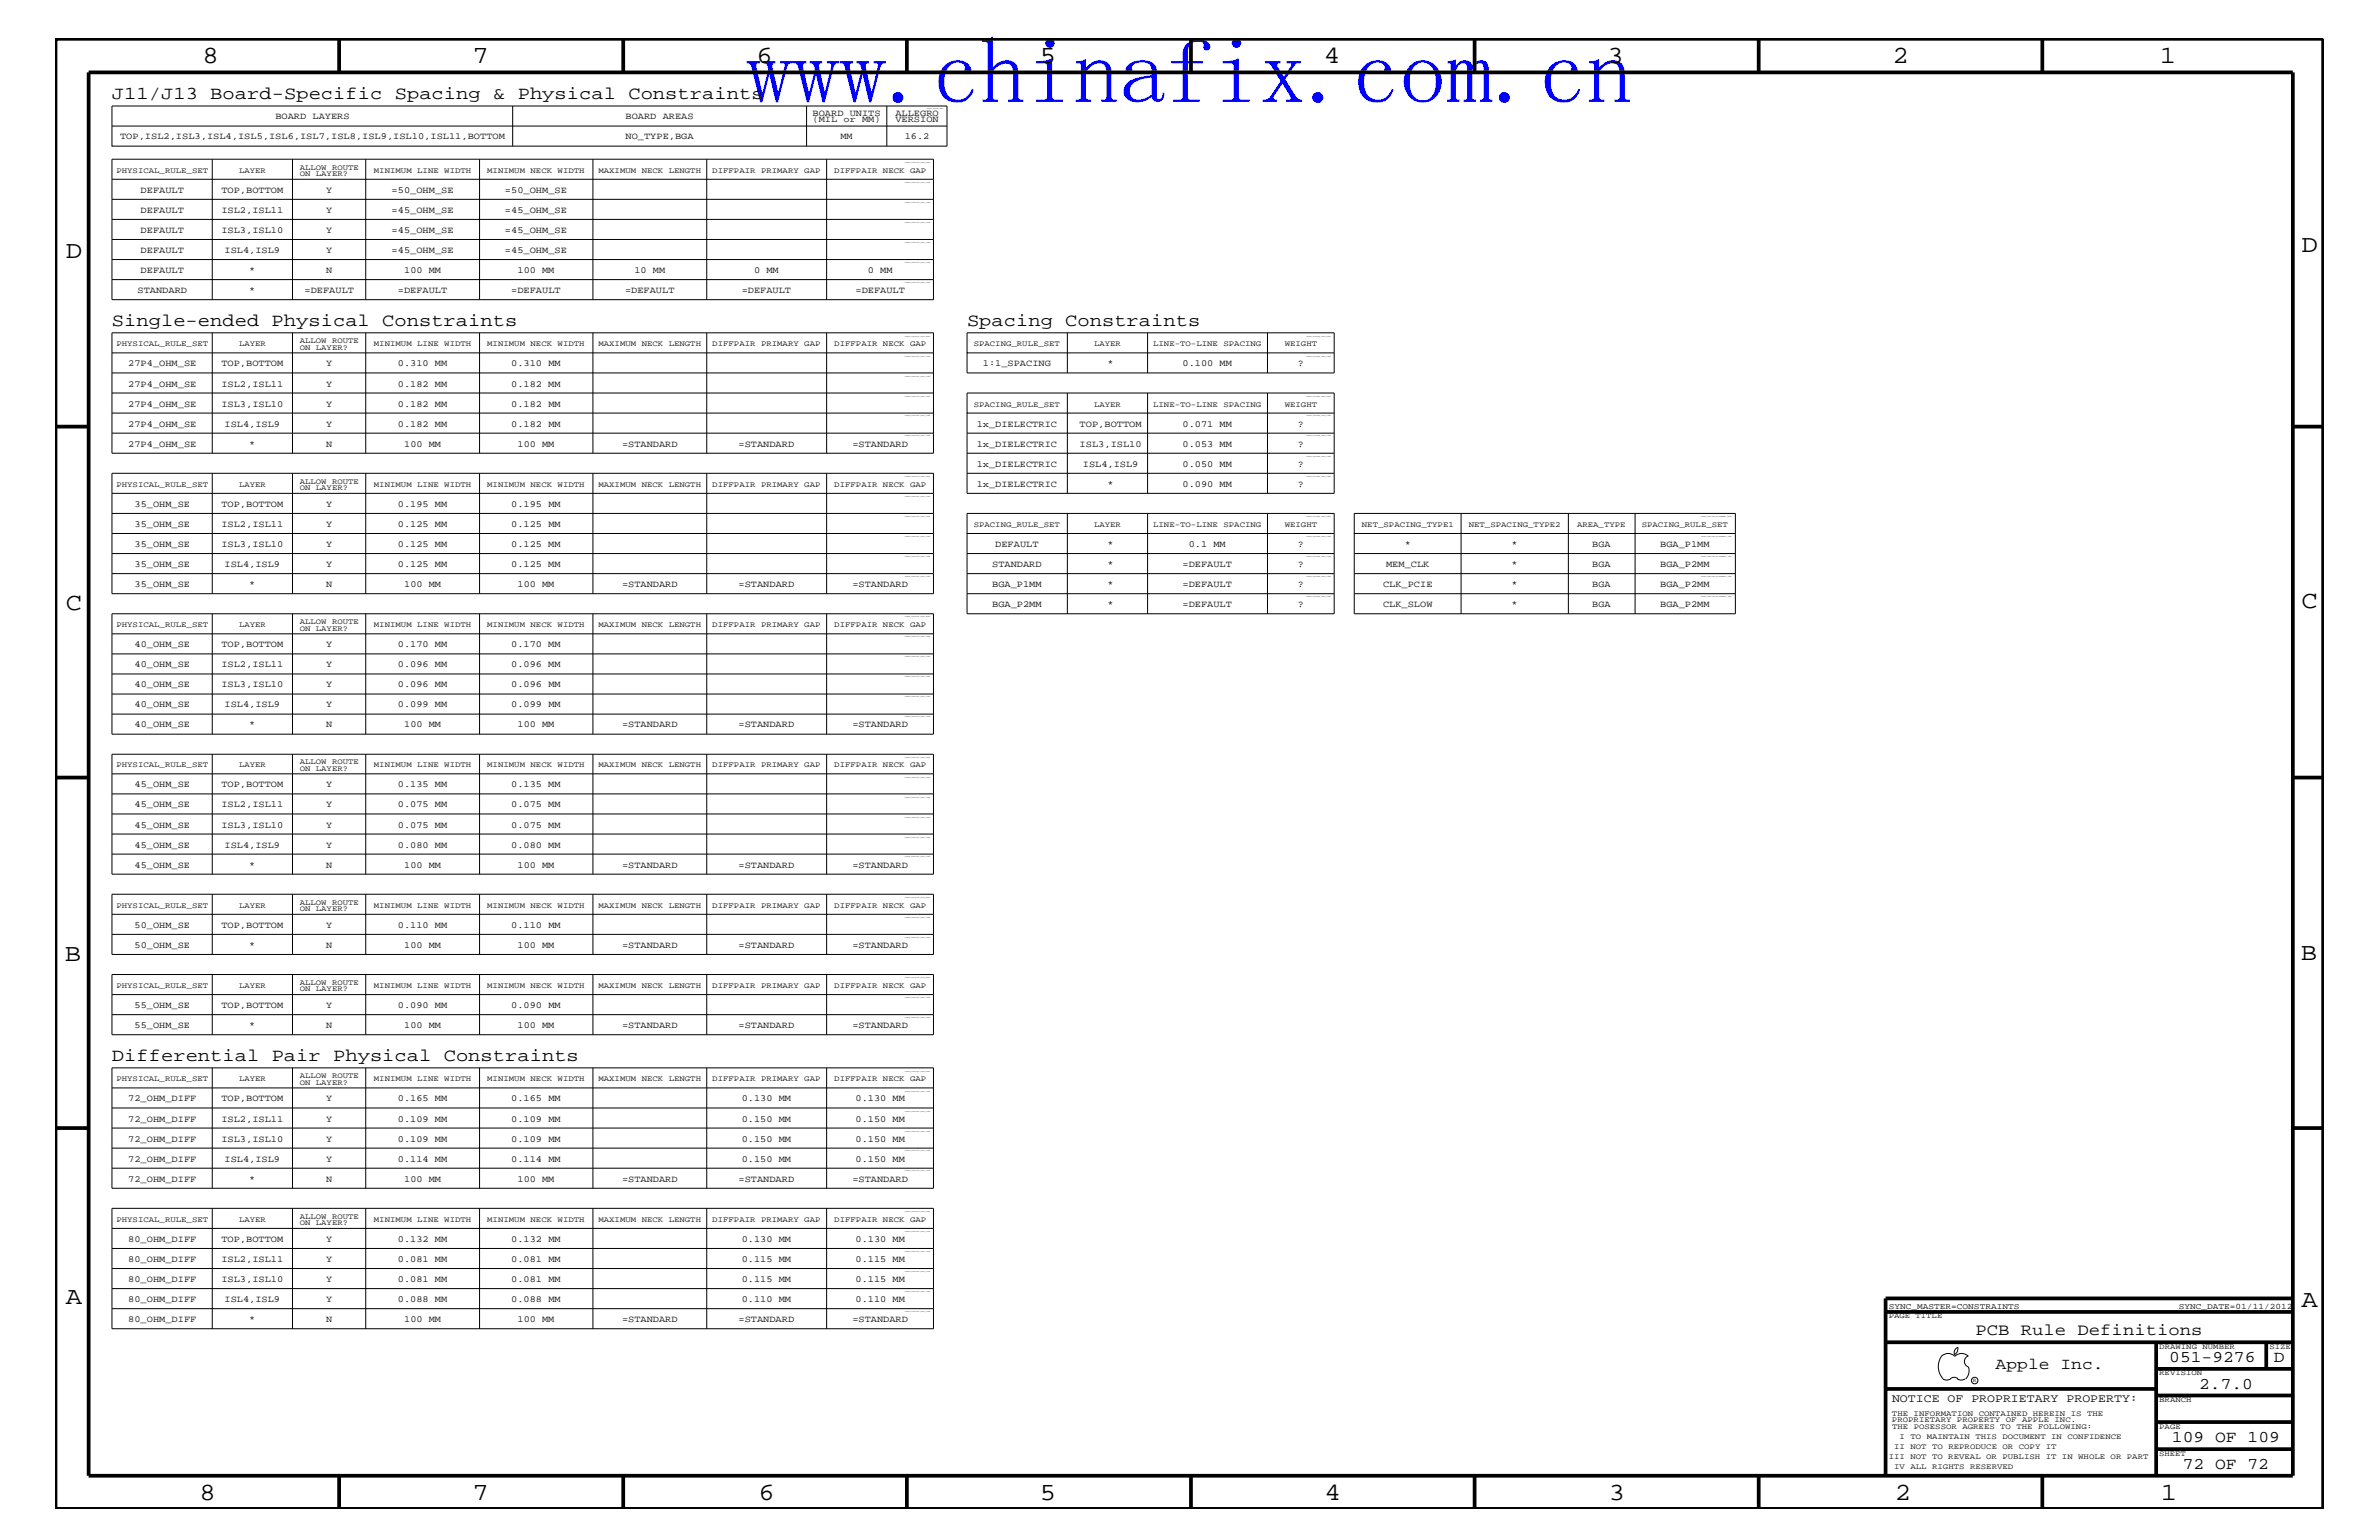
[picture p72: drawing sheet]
<svg xmlns="http://www.w3.org/2000/svg" width="432mm" height="279mm" viewBox="0 0 432 279" stroke-linecap="round" stroke-linejoin="round" font-family="sans-serif">
<defs><g id="words">
<text font-size="16.9" fill="#00f" x="135.5" y="18.7">www.chinafix.com.cn</text>
<g font-size="4.5">
<text x="36.7" y="11.5">8</text>
<text x="85.8" y="11.5">7</text>
<text x="137.3" y="11.5">6</text>
<text x="188.7" y="11.5">5</text>
<text x="240.3" y="11.5">4</text>
<text x="291.8" y="11.5">3</text>
<text x="343.5" y="11.5">2</text>
<text x="392" y="11.5">1</text>
<text x="11.9" y="46.8">D</text>
<text x="417.8" y="45.7">D</text>
<text x="11.9" y="110.6">C</text>
<text x="417.8" y="110.3">C</text>
<text x="11.8" y="174.3">B</text>
<text x="417.6" y="174.2">B</text>
<text x="11.9" y="236.7">A</text>
<text x="417.8" y="237.1">A</text>
<text x="36.2" y="272.1">8</text>
<text x="85.8" y="272.1">7</text>
<text x="137.7" y="272.1">6</text>
<text x="188.7" y="272.1">5</text>
<text x="240.4" y="272.1">4</text>
<text x="292" y="272.1">3</text>
<text x="343.9" y="272.1">2</text>
<text x="392.2" y="272.1">1</text>
</g>
<g font-size="3.3">
<text x="20.3" y="18">J11/J13 Board-Specific Spacing &amp; Physical Constraints</text>
<text x="20.3" y="59.2">Single-ended Physical Constraints</text>
<text x="175.5" y="59.2">Spacing Constraints</text>
<text x="20.3" y="192.6">Differential Pair Physical Constraints</text>
</g>
<g font-size="3">
<text x="358.5" y="242.3">PCB Rule Definitions</text>
<text x="362.2" y="248.4">Apple Inc.</text>
<text x="393.7" y="247.1">051-9276</text>
<text x="399.2" y="252">2.7.0</text>
<text x="412.7" y="247.1">D</text>
<text x="394.2" y="261.6">109 OF 109</text>
<text x="396.2" y="266.6">72 OF 72</text>
</g>
<text font-size="2.1" x="343.4" y="254.4">NOTICE OF PROPRIETARY PROPERTY:</text>
<g font-size="1.7">
<text x="50" y="21.6">BOARD LAYERS</text>
<text x="113.5" y="21.6">BOARD AREAS</text>
<text x="147.5" y="22.2">(MIL or MM)</text>
<text x="147.5" y="21">BOARD UNITS</text>
<text x="162.5" y="22.2">VERSION</text>
<text x="162.5" y="21">ALLEGRO</text>
<text x="21.8" y="25.3">TOP,ISL2,ISL3,ISL4,ISL5,ISL6,ISL7,ISL8,ISL9,ISL10,ISL11,BOTTOM</text>
<text x="113.5" y="25.3">NO_TYPE,BGA</text>
<text x="152.6" y="25.3">MM</text>
<text x="164.2" y="25.3">16.2</text>
<text x="25.5" y="35">DEFAULT</text>
<text x="40.2" y="35">TOP,BOTTOM</text>
<text x="59.2" y="35">Y</text>
<text x="71.1" y="35">=50_OHM_SE</text>
<text x="91.7" y="35">=50_OHM_SE</text>
<text x="25.5" y="38.6">DEFAULT</text>
<text x="40.2" y="38.6">ISL2,ISL11</text>
<text x="59.2" y="38.6">Y</text>
<text x="71.1" y="38.6">=45_OHM_SE</text>
<text x="91.7" y="38.6">=45_OHM_SE</text>
<text x="25.5" y="42.3">DEFAULT</text>
<text x="25.5" y="45.9">DEFAULT</text>
<text x="40.2" y="42.3">ISL3,ISL10</text>
<text x="40.8" y="45.9">ISL4,ISL9</text>
<text x="59.2" y="42.3">Y</text>
<text x="59.2" y="45.9">Y</text>
<text x="71.1" y="42.3">=45_OHM_SE</text>
<text x="71.1" y="45.9">=45_OHM_SE</text>
<text x="91.7" y="42.3">=45_OHM_SE</text>
<text x="91.7" y="45.9">=45_OHM_SE</text>
<text x="25" y="53.2">STANDARD</text>
<text x="25.5" y="49.6">DEFAULT</text>
<text x="45.3" y="53.2">*</text>
<text x="45.3" y="49.6">*</text>
<text x="55.3" y="53.2">=DEFAULT</text>
<text x="59.2" y="49.6">N</text>
<text x="72.2" y="53.2">=DEFAULT</text>
<text x="73.4" y="49.6">100 MM</text>
<text x="92.8" y="53.2">=DEFAULT</text>
<text x="93.9" y="49.6">100 MM</text>
<text x="113.5" y="53.2">=DEFAULT</text>
<text x="115.1" y="49.6">10 MM</text>
<text x="134.6" y="53.2">=DEFAULT</text>
<text x="136.9" y="49.6">0 MM</text>
<text x="155.3" y="53.2">=DEFAULT</text>
<text x="157.5" y="49.6">0 MM</text>
<text x="23.3" y="70.1">27P4_OHM_SE</text>
<text x="23.3" y="66.5">27P4_OHM_SE</text>
<text x="40.2" y="70.1">ISL2,ISL11</text>
<text x="40.2" y="66.5">TOP,BOTTOM</text>
<text x="59.2" y="70.1">Y</text>
<text x="59.2" y="66.5">Y</text>
<text x="72.2" y="70.1">0.182 MM</text>
<text x="72.2" y="66.5">0.310 MM</text>
<text x="92.8" y="70.1">0.182 MM</text>
<text x="92.8" y="66.5">0.310 MM</text>
<text x="178.4" y="66.5">1:1_SPACING</text>
<text x="201" y="66.5">*</text>
<text x="214.6" y="66.5">0.100 MM</text>
<text x="235.6" y="66.5">?</text>
<text x="23.3" y="77.4">27P4_OHM_SE</text>
<text x="23.3" y="73.8">27P4_OHM_SE</text>
<text x="40.2" y="73.8">ISL3,ISL10</text>
<text x="40.8" y="77.4">ISL4,ISL9</text>
<text x="59.2" y="77.4">Y</text>
<text x="59.2" y="73.8">Y</text>
<text x="72.2" y="77.4">0.182 MM</text>
<text x="72.2" y="73.8">0.182 MM</text>
<text x="92.8" y="77.4">0.182 MM</text>
<text x="92.8" y="73.8">0.182 MM</text>
<text x="177.3" y="77.4">1x_DIELECTRIC</text>
<text x="196" y="77.4">TOP,BOTTOM</text>
<text x="214.6" y="77.4">0.071 MM</text>
<text x="235.6" y="77.4">?</text>
<text x="23.3" y="81.1">27P4_OHM_SE</text>
<text x="45.3" y="81.1">*</text>
<text x="59.2" y="81.1">N</text>
<text x="73.4" y="81.1">100 MM</text>
<text x="93.9" y="81.1">100 MM</text>
<text x="112.9" y="81.1">=STANDARD</text>
<text x="134.1" y="81.1">=STANDARD</text>
<text x="154.7" y="81.1">=STANDARD</text>
<text x="177.3" y="81.1">1x_DIELECTRIC</text>
<text x="196" y="81.1">ISL3,ISL10</text>
<text x="214.6" y="81.1">0.053 MM</text>
<text x="235.6" y="81.1">?</text>
<text x="177.3" y="84.7">1x_DIELECTRIC</text>
<text x="177.3" y="88.3">1x_DIELECTRIC</text>
<text x="196.6" y="84.7">ISL4,ISL9</text>
<text x="201" y="88.3">*</text>
<text x="214.6" y="84.7">0.050 MM</text>
<text x="214.6" y="88.3">0.090 MM</text>
<text x="235.6" y="84.7">?</text>
<text x="235.6" y="88.3">?</text>
<text x="24.4" y="92">35_OHM_SE</text>
<text x="24.4" y="95.6">35_OHM_SE</text>
<text x="40.2" y="92">TOP,BOTTOM</text>
<text x="40.2" y="95.6">ISL2,ISL11</text>
<text x="59.2" y="92">Y</text>
<text x="59.2" y="95.6">Y</text>
<text x="72.2" y="92">0.195 MM</text>
<text x="72.2" y="95.6">0.125 MM</text>
<text x="92.8" y="92">0.195 MM</text>
<text x="92.8" y="95.6">0.125 MM</text>
<text x="24.4" y="99.3">35_OHM_SE</text>
<text x="40.2" y="99.3">ISL3,ISL10</text>
<text x="59.2" y="99.3">Y</text>
<text x="72.2" y="99.3">0.125 MM</text>
<text x="92.8" y="99.3">0.125 MM</text>
<text x="180.6" y="99.3">DEFAULT</text>
<text x="201" y="99.3">*</text>
<text x="215.8" y="99.3">0.1 MM</text>
<text x="235.6" y="99.3">?</text>
<text x="255" y="99.3">*</text>
<text x="274.4" y="99.3">*</text>
<text x="289" y="99.3">BGA</text>
<text x="301.3" y="99.3">BGA_P1MM</text>
<text x="24.4" y="102.9">35_OHM_SE</text>
<text x="24.4" y="106.5">35_OHM_SE</text>
<text x="40.8" y="102.9">ISL4,ISL9</text>
<text x="45.3" y="106.5">*</text>
<text x="59.2" y="102.9">Y</text>
<text x="59.2" y="106.5">N</text>
<text x="72.2" y="102.9">0.125 MM</text>
<text x="73.4" y="106.5">100 MM</text>
<text x="92.8" y="102.9">0.125 MM</text>
<text x="93.9" y="106.5">100 MM</text>
<text x="112.9" y="106.5">=STANDARD</text>
<text x="134.1" y="106.5">=STANDARD</text>
<text x="154.7" y="106.5">=STANDARD</text>
<text x="180.1" y="106.5">BGA_P1MM</text>
<text x="180.1" y="102.9">STANDARD</text>
<text x="201" y="102.9">*</text>
<text x="201" y="106.5">*</text>
<text x="214.6" y="106.5">=DEFAULT</text>
<text x="214.6" y="102.9">=DEFAULT</text>
<text x="235.6" y="102.9">?</text>
<text x="235.6" y="106.5">?</text>
<text x="251" y="106.5">CLK_PCIE</text>
<text x="251.6" y="102.9">MEM_CLK</text>
<text x="274.4" y="106.5">*</text>
<text x="274.4" y="102.9">*</text>
<text x="289" y="106.5">BGA</text>
<text x="289" y="102.9">BGA</text>
<text x="301.3" y="106.5">BGA_P2MM</text>
<text x="301.3" y="102.9">BGA_P2MM</text>
<text x="180.1" y="110.2">BGA_P2MM</text>
<text x="201" y="110.2">*</text>
<text x="214.6" y="110.2">=DEFAULT</text>
<text x="235.6" y="110.2">?</text>
<text x="251" y="110.2">CLK_SLOW</text>
<text x="274.4" y="110.2">*</text>
<text x="289" y="110.2">BGA</text>
<text x="301.3" y="110.2">BGA_P2MM</text>
<text x="24.4" y="117.4">40_OHM_SE</text>
<text x="40.2" y="117.4">TOP,BOTTOM</text>
<text x="59.2" y="117.4">Y</text>
<text x="72.2" y="117.4">0.170 MM</text>
<text x="92.8" y="117.4">0.170 MM</text>
<text x="24.4" y="121">40_OHM_SE</text>
<text x="24.4" y="124.7">40_OHM_SE</text>
<text x="40.2" y="121">ISL2,ISL11</text>
<text x="40.2" y="124.7">ISL3,ISL10</text>
<text x="59.2" y="121">Y</text>
<text x="59.2" y="124.7">Y</text>
<text x="72.2" y="121">0.096 MM</text>
<text x="72.2" y="124.7">0.096 MM</text>
<text x="92.8" y="121">0.096 MM</text>
<text x="92.8" y="124.7">0.096 MM</text>
<text x="24.4" y="131.9">40_OHM_SE</text>
<text x="24.4" y="128.3">40_OHM_SE</text>
<text x="40.8" y="128.3">ISL4,ISL9</text>
<text x="45.3" y="131.9">*</text>
<text x="59.2" y="128.3">Y</text>
<text x="59.2" y="131.9">N</text>
<text x="72.2" y="128.3">0.099 MM</text>
<text x="73.4" y="131.9">100 MM</text>
<text x="92.8" y="128.3">0.099 MM</text>
<text x="93.9" y="131.9">100 MM</text>
<text x="112.9" y="131.9">=STANDARD</text>
<text x="134.1" y="131.9">=STANDARD</text>
<text x="154.7" y="131.9">=STANDARD</text>
<text x="24.4" y="142.9">45_OHM_SE</text>
<text x="40.2" y="142.9">TOP,BOTTOM</text>
<text x="59.2" y="142.9">Y</text>
<text x="72.2" y="142.9">0.135 MM</text>
<text x="92.8" y="142.9">0.135 MM</text>
<text x="24.4" y="146.5">45_OHM_SE</text>
<text x="40.2" y="146.5">ISL2,ISL11</text>
<text x="59.2" y="146.5">Y</text>
<text x="72.2" y="146.5">0.075 MM</text>
<text x="92.8" y="146.5">0.075 MM</text>
<text x="24.4" y="153.8">45_OHM_SE</text>
<text x="24.4" y="150.1">45_OHM_SE</text>
<text x="40.2" y="150.1">ISL3,ISL10</text>
<text x="40.8" y="153.8">ISL4,ISL9</text>
<text x="59.2" y="150.1">Y</text>
<text x="59.2" y="153.8">Y</text>
<text x="72.2" y="150.1">0.075 MM</text>
<text x="72.2" y="153.8">0.080 MM</text>
<text x="92.8" y="150.1">0.075 MM</text>
<text x="92.8" y="153.8">0.080 MM</text>
<text x="24.4" y="157.4">45_OHM_SE</text>
<text x="45.3" y="157.4">*</text>
<text x="59.2" y="157.4">N</text>
<text x="73.4" y="157.4">100 MM</text>
<text x="93.9" y="157.4">100 MM</text>
<text x="112.9" y="157.4">=STANDARD</text>
<text x="134.1" y="157.4">=STANDARD</text>
<text x="154.7" y="157.4">=STANDARD</text>
<text x="24.4" y="172">50_OHM_SE</text>
<text x="24.4" y="168.3">50_OHM_SE</text>
<text x="40.2" y="168.3">TOP,BOTTOM</text>
<text x="45.3" y="172">*</text>
<text x="59.2" y="168.3">Y</text>
<text x="59.2" y="172">N</text>
<text x="72.2" y="168.3">0.110 MM</text>
<text x="73.4" y="172">100 MM</text>
<text x="92.8" y="168.3">0.110 MM</text>
<text x="93.9" y="172">100 MM</text>
<text x="112.9" y="172">=STANDARD</text>
<text x="134.1" y="172">=STANDARD</text>
<text x="154.7" y="172">=STANDARD</text>
<text x="24.4" y="182.9">55_OHM_SE</text>
<text x="40.2" y="182.9">TOP,BOTTOM</text>
<text x="59.2" y="182.9">Y</text>
<text x="72.2" y="182.9">0.090 MM</text>
<text x="92.8" y="182.9">0.090 MM</text>
<text x="24.4" y="186.5">55_OHM_SE</text>
<text x="45.3" y="186.5">*</text>
<text x="59.2" y="186.5">N</text>
<text x="73.4" y="186.5">100 MM</text>
<text x="93.9" y="186.5">100 MM</text>
<text x="112.9" y="186.5">=STANDARD</text>
<text x="134.1" y="186.5">=STANDARD</text>
<text x="154.7" y="186.5">=STANDARD</text>
<text x="23.3" y="203.5">72_OHM_DIFF</text>
<text x="23.3" y="199.8">72_OHM_DIFF</text>
<text x="40.2" y="203.5">ISL2,ISL11</text>
<text x="40.2" y="199.8">TOP,BOTTOM</text>
<text x="59.2" y="203.5">Y</text>
<text x="59.2" y="199.8">Y</text>
<text x="72.2" y="203.5">0.109 MM</text>
<text x="72.2" y="199.8">0.165 MM</text>
<text x="92.8" y="203.5">0.109 MM</text>
<text x="92.8" y="199.8">0.165 MM</text>
<text x="134.6" y="203.5">0.150 MM</text>
<text x="134.6" y="199.8">0.130 MM</text>
<text x="155.3" y="203.5">0.150 MM</text>
<text x="155.3" y="199.8">0.130 MM</text>
<text x="23.3" y="207.1">72_OHM_DIFF</text>
<text x="40.2" y="207.1">ISL3,ISL10</text>
<text x="59.2" y="207.1">Y</text>
<text x="72.2" y="207.1">0.109 MM</text>
<text x="92.8" y="207.1">0.109 MM</text>
<text x="134.6" y="207.1">0.150 MM</text>
<text x="155.3" y="207.1">0.150 MM</text>
<text x="23.3" y="214.4">72_OHM_DIFF</text>
<text x="23.3" y="210.8">72_OHM_DIFF</text>
<text x="40.8" y="210.8">ISL4,ISL9</text>
<text x="45.3" y="214.4">*</text>
<text x="59.2" y="214.4">N</text>
<text x="59.2" y="210.8">Y</text>
<text x="72.2" y="210.8">0.114 MM</text>
<text x="73.4" y="214.4">100 MM</text>
<text x="92.8" y="210.8">0.114 MM</text>
<text x="93.9" y="214.4">100 MM</text>
<text x="112.9" y="214.4">=STANDARD</text>
<text x="134.1" y="214.4">=STANDARD</text>
<text x="134.6" y="210.8">0.150 MM</text>
<text x="154.7" y="214.4">=STANDARD</text>
<text x="155.3" y="210.8">0.150 MM</text>
<text x="23.3" y="225.3">80_OHM_DIFF</text>
<text x="40.2" y="225.3">TOP,BOTTOM</text>
<text x="59.2" y="225.3">Y</text>
<text x="72.2" y="225.3">0.132 MM</text>
<text x="92.8" y="225.3">0.132 MM</text>
<text x="134.6" y="225.3">0.130 MM</text>
<text x="155.3" y="225.3">0.130 MM</text>
<text x="23.3" y="229">80_OHM_DIFF</text>
<text x="23.3" y="232.6">80_OHM_DIFF</text>
<text x="40.2" y="229">ISL2,ISL11</text>
<text x="40.2" y="232.6">ISL3,ISL10</text>
<text x="59.2" y="229">Y</text>
<text x="59.2" y="232.6">Y</text>
<text x="72.2" y="229">0.081 MM</text>
<text x="72.2" y="232.6">0.081 MM</text>
<text x="92.8" y="229">0.081 MM</text>
<text x="92.8" y="232.6">0.081 MM</text>
<text x="134.6" y="229">0.115 MM</text>
<text x="134.6" y="232.6">0.115 MM</text>
<text x="155.3" y="229">0.115 MM</text>
<text x="155.3" y="232.6">0.115 MM</text>
<text x="23.3" y="236.2">80_OHM_DIFF</text>
<text x="23.3" y="239.9">80_OHM_DIFF</text>
<text x="40.8" y="236.2">ISL4,ISL9</text>
<text x="45.3" y="239.9">*</text>
<text x="59.2" y="236.2">Y</text>
<text x="59.2" y="239.9">N</text>
<text x="72.2" y="236.2">0.088 MM</text>
<text x="73.4" y="239.9">100 MM</text>
<text x="92.8" y="236.2">0.088 MM</text>
<text x="93.9" y="239.9">100 MM</text>
<text x="112.9" y="239.9">=STANDARD</text>
<text x="134.1" y="239.9">=STANDARD</text>
<text x="134.6" y="236.2">0.110 MM</text>
<text x="154.7" y="239.9">=STANDARD</text>
<text x="155.3" y="236.2">0.110 MM</text>
</g>
<g font-size="1.5">
<text x="342.8" y="237.4">SYNC_MASTER=CONSTRAINTS</text>
<text x="395.5" y="237.4">SYNC_DATE=01/11/2012</text>
</g>
<g font-size="1.4">
<text x="21.1" y="31.4">PHYSICAL_RULE_SET</text>
<text x="43.4" y="31.4">LAYER</text>
<text x="54.4" y="30.8">ALLOW ROUTE</text>
<text x="54.4" y="31.9">ON LAYER?</text>
<text x="67.9" y="31.4">MINIMUM LINE WIDTH</text>
<text x="88.4" y="31.4">MINIMUM NECK WIDTH</text>
<text x="108.6" y="31.4">MAXIMUM NECK LENGTH</text>
<text x="129.3" y="31.4">DIFFPAIR PRIMARY GAP</text>
<text x="151.4" y="31.4">DIFFPAIR NECK GAP</text>
<text x="21.1" y="62.9">PHYSICAL_RULE_SET</text>
<text x="43.4" y="62.9">LAYER</text>
<text x="54.4" y="62.3">ALLOW ROUTE</text>
<text x="54.4" y="63.4">ON LAYER?</text>
<text x="67.9" y="62.9">MINIMUM LINE WIDTH</text>
<text x="88.4" y="62.9">MINIMUM NECK WIDTH</text>
<text x="108.6" y="62.9">MAXIMUM NECK LENGTH</text>
<text x="129.3" y="62.9">DIFFPAIR PRIMARY GAP</text>
<text x="151.4" y="62.9">DIFFPAIR NECK GAP</text>
<text x="176.7" y="62.9">SPACING_RULE_SET</text>
<text x="198.6" y="62.9">LAYER</text>
<text x="209.3" y="62.9">LINE-TO-LINE SPACING</text>
<text x="233.2" y="62.9">WEIGHT</text>
<text x="176.7" y="73.8">SPACING_RULE_SET</text>
<text x="198.6" y="73.8">LAYER</text>
<text x="209.3" y="73.8">LINE-TO-LINE SPACING</text>
<text x="233.2" y="73.8">WEIGHT</text>
<text x="21.1" y="88.3">PHYSICAL_RULE_SET</text>
<text x="43.4" y="88.3">LAYER</text>
<text x="54.4" y="87.7">ALLOW ROUTE</text>
<text x="54.4" y="88.9">ON LAYER?</text>
<text x="67.9" y="88.3">MINIMUM LINE WIDTH</text>
<text x="88.4" y="88.3">MINIMUM NECK WIDTH</text>
<text x="108.6" y="88.3">MAXIMUM NECK LENGTH</text>
<text x="129.3" y="88.3">DIFFPAIR PRIMARY GAP</text>
<text x="151.4" y="88.3">DIFFPAIR NECK GAP</text>
<text x="176.7" y="95.6">SPACING_RULE_SET</text>
<text x="198.6" y="95.6">LAYER</text>
<text x="209.3" y="95.6">LINE-TO-LINE SPACING</text>
<text x="233.2" y="95.6">WEIGHT</text>
<text x="247.2" y="95.6">NET_SPACING_TYPE1</text>
<text x="266.6" y="95.6">NET_SPACING_TYPE2</text>
<text x="286.2" y="95.6">AREA_TYPE</text>
<text x="298" y="95.6">SPACING_RULE_SET</text>
<text x="21.1" y="113.7">PHYSICAL_RULE_SET</text>
<text x="43.4" y="113.7">LAYER</text>
<text x="54.4" y="113.1">ALLOW ROUTE</text>
<text x="67.9" y="113.7">MINIMUM LINE WIDTH</text>
<text x="88.4" y="113.7">MINIMUM NECK WIDTH</text>
<text x="108.6" y="113.7">MAXIMUM NECK LENGTH</text>
<text x="129.3" y="113.7">DIFFPAIR PRIMARY GAP</text>
<text x="151.4" y="113.7">DIFFPAIR NECK GAP</text>
<text x="54.4" y="114.4">ON LAYER?</text>
<text x="21.1" y="139.2">PHYSICAL_RULE_SET</text>
<text x="43.4" y="139.2">LAYER</text>
<text x="54.4" y="138.6">ALLOW ROUTE</text>
<text x="54.4" y="139.8">ON LAYER?</text>
<text x="67.9" y="139.2">MINIMUM LINE WIDTH</text>
<text x="88.4" y="139.2">MINIMUM NECK WIDTH</text>
<text x="108.6" y="139.2">MAXIMUM NECK LENGTH</text>
<text x="129.3" y="139.2">DIFFPAIR PRIMARY GAP</text>
<text x="151.4" y="139.2">DIFFPAIR NECK GAP</text>
<text x="21.1" y="164.7">PHYSICAL_RULE_SET</text>
<text x="43.4" y="164.7">LAYER</text>
<text x="54.4" y="164.1">ALLOW ROUTE</text>
<text x="54.4" y="165.3">ON LAYER?</text>
<text x="67.9" y="164.7">MINIMUM LINE WIDTH</text>
<text x="88.4" y="164.7">MINIMUM NECK WIDTH</text>
<text x="108.6" y="164.7">MAXIMUM NECK LENGTH</text>
<text x="129.3" y="164.7">DIFFPAIR PRIMARY GAP</text>
<text x="151.4" y="164.7">DIFFPAIR NECK GAP</text>
<text x="21.1" y="179.3">PHYSICAL_RULE_SET</text>
<text x="43.4" y="179.3">LAYER</text>
<text x="54.4" y="178.7">ALLOW ROUTE</text>
<text x="54.4" y="179.9">ON LAYER?</text>
<text x="67.9" y="179.3">MINIMUM LINE WIDTH</text>
<text x="88.4" y="179.3">MINIMUM NECK WIDTH</text>
<text x="108.6" y="179.3">MAXIMUM NECK LENGTH</text>
<text x="129.3" y="179.3">DIFFPAIR PRIMARY GAP</text>
<text x="151.4" y="179.3">DIFFPAIR NECK GAP</text>
<text x="21.1" y="196.2">PHYSICAL_RULE_SET</text>
<text x="43.4" y="196.2">LAYER</text>
<text x="54.4" y="195.6">ALLOW ROUTE</text>
<text x="54.4" y="196.8">ON LAYER?</text>
<text x="67.9" y="196.2">MINIMUM LINE WIDTH</text>
<text x="88.4" y="196.2">MINIMUM NECK WIDTH</text>
<text x="108.6" y="196.2">MAXIMUM NECK LENGTH</text>
<text x="129.3" y="196.2">DIFFPAIR PRIMARY GAP</text>
<text x="151.4" y="196.2">DIFFPAIR NECK GAP</text>
<text x="21.1" y="221.7">PHYSICAL_RULE_SET</text>
<text x="43.4" y="221.7">LAYER</text>
<text x="54.4" y="221.1">ALLOW ROUTE</text>
<text x="67.9" y="221.7">MINIMUM LINE WIDTH</text>
<text x="88.4" y="221.7">MINIMUM NECK WIDTH</text>
<text x="108.6" y="221.7">MAXIMUM NECK LENGTH</text>
<text x="129.3" y="221.7">DIFFPAIR PRIMARY GAP</text>
<text x="151.4" y="221.7">DIFFPAIR NECK GAP</text>
<text x="54.4" y="222.3">ON LAYER?</text>
<text x="342.8" y="239.2">PAGE TITLE</text>
<text x="391.9" y="244.7">DRAWING NUMBER</text>
<text x="411.9" y="244.7">SIZE</text>
<text x="391.9" y="249.5">REVISION</text>
<text x="343.4" y="256.8">THE INFORMATION CONTAINED HEREIN IS THE</text>
<text x="391.9" y="254.4">BRANCH</text>
<text x="343.4" y="258">PROPRIETARY PROPERTY OF APPLE INC.</text>
<text x="343.4" y="259.3">THE POSESSOR AGREES TO THE FOLLOWING:</text>
<text x="343.8" y="262.9">II NOT TO REPRODUCE OR COPY IT</text>
<text x="344.8" y="261.1">I TO MAINTAIN THIS DOCUMENT IN CONFIDENCE</text>
<text x="391.9" y="259.3">PAGE</text>
<text x="342.8" y="264.7">III NOT TO REVEAL OR PUBLISH IT IN WHOLE OR PART</text>
<text x="343.8" y="266.6">IV ALL RIGHTS RESERVED</text>
<text x="391.9" y="264.1">SHEET</text>
</g>
<text font-size="1" x="358.1" y="250.7">R</text>
<g font-size=".3">
<text x="168.2" y="19.8">TABLE_BOARD_INFO</text>
<text x="164.3" y="29.5">TABLE_PHYSICAL_RULE_HEAD</text>
<text x="164.3" y="33.1">TABLE_PHYSICAL_RULE_ITEM</text>
<text x="164.3" y="36.8">TABLE_PHYSICAL_RULE_ITEM</text>
<text x="164.3" y="40.4">TABLE_PHYSICAL_RULE_ITEM</text>
<text x="164.3" y="47.7">TABLE_PHYSICAL_RULE_ITEM</text>
<text x="164.3" y="44.1">TABLE_PHYSICAL_RULE_ITEM</text>
<text x="164.3" y="51.3">TABLE_PHYSICAL_RULE_ITEM</text>
<text x="164.3" y="61.1">TABLE_PHYSICAL_RULE_HEAD</text>
<text x="164.3" y="64.7">TABLE_PHYSICAL_RULE_ITEM</text>
<text x="237.2" y="64.7">TABLE_SPACING_RULE_ITEM</text>
<text x="237.2" y="61.1">TABLE_SPACING_RULE_HEAD</text>
<text x="164.3" y="68.4">TABLE_PHYSICAL_RULE_ITEM</text>
<text x="164.3" y="72">TABLE_PHYSICAL_RULE_ITEM</text>
<text x="237.2" y="72">TABLE_SPACING_RULE_HEAD</text>
<text x="164.3" y="75.6">TABLE_PHYSICAL_RULE_ITEM</text>
<text x="237.2" y="75.6">TABLE_SPACING_RULE_ITEM</text>
<text x="164.3" y="79.2">TABLE_PHYSICAL_RULE_ITEM</text>
<text x="237.2" y="79.2">TABLE_SPACING_RULE_ITEM</text>
<text x="237.2" y="82.8">TABLE_SPACING_RULE_ITEM</text>
<text x="164.3" y="86.5">TABLE_PHYSICAL_RULE_HEAD</text>
<text x="237.2" y="86.5">TABLE_SPACING_RULE_ITEM</text>
<text x="164.3" y="93.8">TABLE_PHYSICAL_RULE_ITEM</text>
<text x="164.3" y="90.1">TABLE_PHYSICAL_RULE_ITEM</text>
<text x="237.2" y="93.8">TABLE_SPACING_RULE_HEAD</text>
<text x="308.8" y="93.8">TABLE_SPACING_ASSIGNMENT_HEAD</text>
<text x="164.3" y="101">TABLE_PHYSICAL_RULE_ITEM</text>
<text x="164.3" y="97.4">TABLE_PHYSICAL_RULE_ITEM</text>
<text x="237.2" y="97.4">TABLE_SPACING_RULE_ITEM</text>
<text x="237.2" y="101">TABLE_SPACING_RULE_ITEM</text>
<text x="308.8" y="97.4">TABLE_SPACING_ASSIGNMENT_ITEM</text>
<text x="308.8" y="101">TABLE_SPACING_ASSIGNMENT_ITEM</text>
<text x="164.3" y="104.7">TABLE_PHYSICAL_RULE_ITEM</text>
<text x="237.2" y="104.7">TABLE_SPACING_RULE_ITEM</text>
<text x="308.8" y="104.7">TABLE_SPACING_ASSIGNMENT_ITEM</text>
<text x="164.3" y="112">TABLE_PHYSICAL_RULE_HEAD</text>
<text x="237.2" y="108.3">TABLE_SPACING_RULE_ITEM</text>
<text x="308.8" y="108.3">TABLE_SPACING_ASSIGNMENT_ITEM</text>
<text x="164.3" y="115.6">TABLE_PHYSICAL_RULE_ITEM</text>
<text x="164.3" y="119.2">TABLE_PHYSICAL_RULE_ITEM</text>
<text x="164.3" y="122.9">TABLE_PHYSICAL_RULE_ITEM</text>
<text x="164.3" y="130.2">TABLE_PHYSICAL_RULE_ITEM</text>
<text x="164.3" y="126.5">TABLE_PHYSICAL_RULE_ITEM</text>
<text x="164.3" y="137.4">TABLE_PHYSICAL_RULE_HEAD</text>
<text x="164.3" y="141.1">TABLE_PHYSICAL_RULE_ITEM</text>
<text x="164.3" y="144.7">TABLE_PHYSICAL_RULE_ITEM</text>
<text x="164.3" y="148.4">TABLE_PHYSICAL_RULE_ITEM</text>
<text x="164.3" y="155.6">TABLE_PHYSICAL_RULE_ITEM</text>
<text x="164.3" y="152">TABLE_PHYSICAL_RULE_ITEM</text>
<text x="164.3" y="166.5">TABLE_PHYSICAL_RULE_ITEM</text>
<text x="164.3" y="162.8">TABLE_PHYSICAL_RULE_HEAD</text>
<text x="164.3" y="170.1">TABLE_PHYSICAL_RULE_ITEM</text>
<text x="164.3" y="177.4">TABLE_PHYSICAL_RULE_HEAD</text>
<text x="164.3" y="184.7">TABLE_PHYSICAL_RULE_ITEM</text>
<text x="164.3" y="181">TABLE_PHYSICAL_RULE_ITEM</text>
<text x="164.3" y="194.4">TABLE_PHYSICAL_RULE_HEAD</text>
<text x="164.3" y="198.1">TABLE_PHYSICAL_RULE_ITEM</text>
<text x="164.3" y="201.7">TABLE_PHYSICAL_RULE_ITEM</text>
<text x="164.3" y="205.3">TABLE_PHYSICAL_RULE_ITEM</text>
<text x="164.3" y="208.9">TABLE_PHYSICAL_RULE_ITEM</text>
<text x="164.3" y="212.5">TABLE_PHYSICAL_RULE_ITEM</text>
<text x="164.3" y="219.8">TABLE_PHYSICAL_RULE_HEAD</text>
<text x="164.3" y="223.5">TABLE_PHYSICAL_RULE_ITEM</text>
<text x="164.3" y="227.1">TABLE_PHYSICAL_RULE_ITEM</text>
<text x="164.3" y="230.7">TABLE_PHYSICAL_RULE_ITEM</text>
<text x="164.3" y="238">TABLE_PHYSICAL_RULE_ITEM</text>
<text x="164.3" y="234.4">TABLE_PHYSICAL_RULE_ITEM</text>
</g>
</g></defs>
<g fill="none" stroke="#000" stroke-width=".18">
<path d="M20.3 19.2h151.6v7.3h-151.6zM93.1 19.2v7.3M146.4 19.2v7.3M161 19.2v7.3M20.3 28.9h149.1v25.5h-149.1zM20.3 22.9h151.6M20.3 39.8h149.1M20.3 36.2h149.1M20.3 32.5h149.1M38.5 28.9v25.5M53.1 28.9v25.5M66.4 28.9v25.5"/>
<path d="M87 28.9v25.5M107.6 28.9v25.5M128.3 28.9v25.5M150 28.9v25.5M20.3 50.7h149.1M20.3 47.1h149.1M20.3 43.4h149.1M20.3 60.4h149.1v21.8h-149.1zM20.3 67.7h149.1M20.3 71.3h149.1M20.3 78.6h149.1M20.3 64h149.1"/>
<path d="M20.3 74.9h149.1M38.5 60.4v21.8M53.1 60.4v21.8M66.4 60.4v21.8M87 60.4v21.8M107.6 60.4v21.8M128.3 60.4v21.8M150 60.4v21.8M175.5 64v3.7h66.7v-7.3h-66.7v3.6h66.7M175.5 74.9v14.6h66.7v-18.2h-66.7v3.6h66.7M175.5 78.6h66.7M193.7 60.4v7.3"/>
<path d="M193.7 71.3v18.2M208.3 60.4v7.3M208.3 71.3v18.2M230.1 60.4v7.3M230.1 71.3v18.2M20.3 85.9h149.1v21.8h-149.1zM20.3 93.2h149.1M20.3 96.8h149.1M20.3 89.5h149.1M38.5 85.9v21.8M53.1 85.9v21.8M66.4 85.9v21.8"/>
<path d="M87 85.9v21.8M107.6 85.9v21.8M128.3 85.9v21.8M150 85.9v21.8M175.5 96.8v14.6h66.7v-18.2h-66.7v3.6h66.7M175.5 82.2h66.7M175.5 85.9h66.7M193.7 93.2v18.2M208.3 93.2v18.2M230.1 93.2v18.2M245.8 96.8v14.6h69.2v-18.2h-69.2v3.6h69.2M265.2 93.2v18.2"/>
<path d="M284.7 93.2v18.2M296.8 93.2v18.2M20.3 111.4h149.1v21.8h-149.1zM20.3 100.4h149.1M20.3 104.1h149.1M20.3 118.6h149.1M20.3 115h149.1M38.5 111.4v21.8M53.1 111.4v21.8M66.4 111.4v21.8M87 111.4v21.8M107.6 111.4v21.8"/>
<path d="M128.3 111.4v21.8M150 111.4v21.8M175.5 100.4h66.7M175.5 104.1h66.7M175.5 107.7h66.7M245.8 100.4h69.2M245.8 104.1h69.2M245.8 107.7h69.2M20.3 136.8h149.1v21.8h-149.1zM20.3 125.9h149.1M20.3 122.3h149.1M20.3 129.6h149.1"/>
<path d="M38.5 136.8v21.8M53.1 136.8v21.8M66.4 136.8v21.8M87 136.8v21.8M107.6 136.8v21.8M128.3 136.8v21.8M150 136.8v21.8M20.3 144h149.1M20.3 147.7h149.1M20.3 155h149.1M20.3 151.3h149.1M20.3 140.4h149.1"/>
<path d="M20.3 162.2h149.1v11h-149.1zM20.3 176.8h149.1v10.9h-149.1zM20.3 169.5h149.1M20.3 165.9h149.1M38.5 162.2v11M38.5 176.8v10.9M53.1 162.2v11M53.1 176.8v10.9M66.4 162.2v11M66.4 176.8v10.9M87 162.2v11M87 176.8v10.9"/>
<path d="M107.6 162.2v11M107.6 176.8v10.9M128.3 162.2v11M128.3 176.8v10.9M150 162.2v11M150 176.8v10.9M20.3 193.7h149.1v21.9h-149.1zM20.3 180.4h149.1M20.3 184.1h149.1M20.3 197.4h149.1M38.5 193.7v21.9M53.1 193.7v21.9"/>
<path d="M66.4 193.7v21.9M87 193.7v21.9M107.6 193.7v21.9M128.3 193.7v21.9M150 193.7v21.9M20.3 219.2h149.1v21.9h-149.1zM20.3 201h149.1M20.3 208.3h149.1M20.3 204.7h149.1M20.3 211.9h149.1M38.5 219.2v21.9M53.1 219.2v21.9"/>
<path d="M66.4 219.2v21.9M87 219.2v21.9M107.6 219.2v21.9M128.3 219.2v21.9M150 219.2v21.9M20.3 222.9h149.1M20.3 226.5h149.1M20.3 233.8h149.1M20.3 230.1h149.1M20.3 237.4h149.1M352.4 246.1a1.69 1.69 0 0 1 2.4 0M352.4 246a3.3 3.3 0 0 0 .3 4.1"/>
<path d="M352.6 250.2l.7 .2 .7-.2M354 250.2l.7-.3 .7 .3M354.8 246.1a1.69 1.69 0 0 1 2.5 0M355.3 250.2l.7 .2 .7-.2M355.3 244.4l.1 .3a1.18 1.18 0 0 1-.6 1M355.4 244.4a.99 .99 0 0 0-.6 1.4M357.2 246a1.04 1.04 0 0 0-.6 1 1.04 1.04 0 0 0 .6 1M357.3 248l.1 .7a2.11 2.11 0 0 1-.6 1.5"/>
<circle cx="358.4" cy="250.5" r=".59"/>
</g>
<g fill="none" stroke="#000" stroke-width=".68" stroke-linecap="butt">
<path d="M10.1 7h411.6v266.8h-411.6zM16.1 13.1h400.1v254.6h-400.1zM61.6 7v6.1M113.1 7v6.1M164.6 7v6.1M216.2 7v6.1M267.6 7v6.1M319.2 7v6.1M370.7 7v6.1M10.1 77.4h6M416.2 77.4h5.5M10.1 141.1h6"/>
<path d="M416.2 141.1h5.5M10.1 204.7h6M416.2 204.7h5.5M342.2 238h74M416.2 235.6h-74v32.1M342.2 243.5h74M342.2 252h49.2M391.4 248.4h24.8M391.4 243.5v24.2M391.4 258h24.8M391.4 253.2h24.8M411.3 243.5v4.9"/>
<path d="M61.6 267.7v6.1M113.1 267.7v6.1M164.6 267.7v6.1M216.2 268v5.8M267.6 267.7v6.1M319.2 267.7v6.1M370.7 267.7v6.1M391.4 262.9h24.8"/>
</g>
<use href="#words"/>
</svg>
